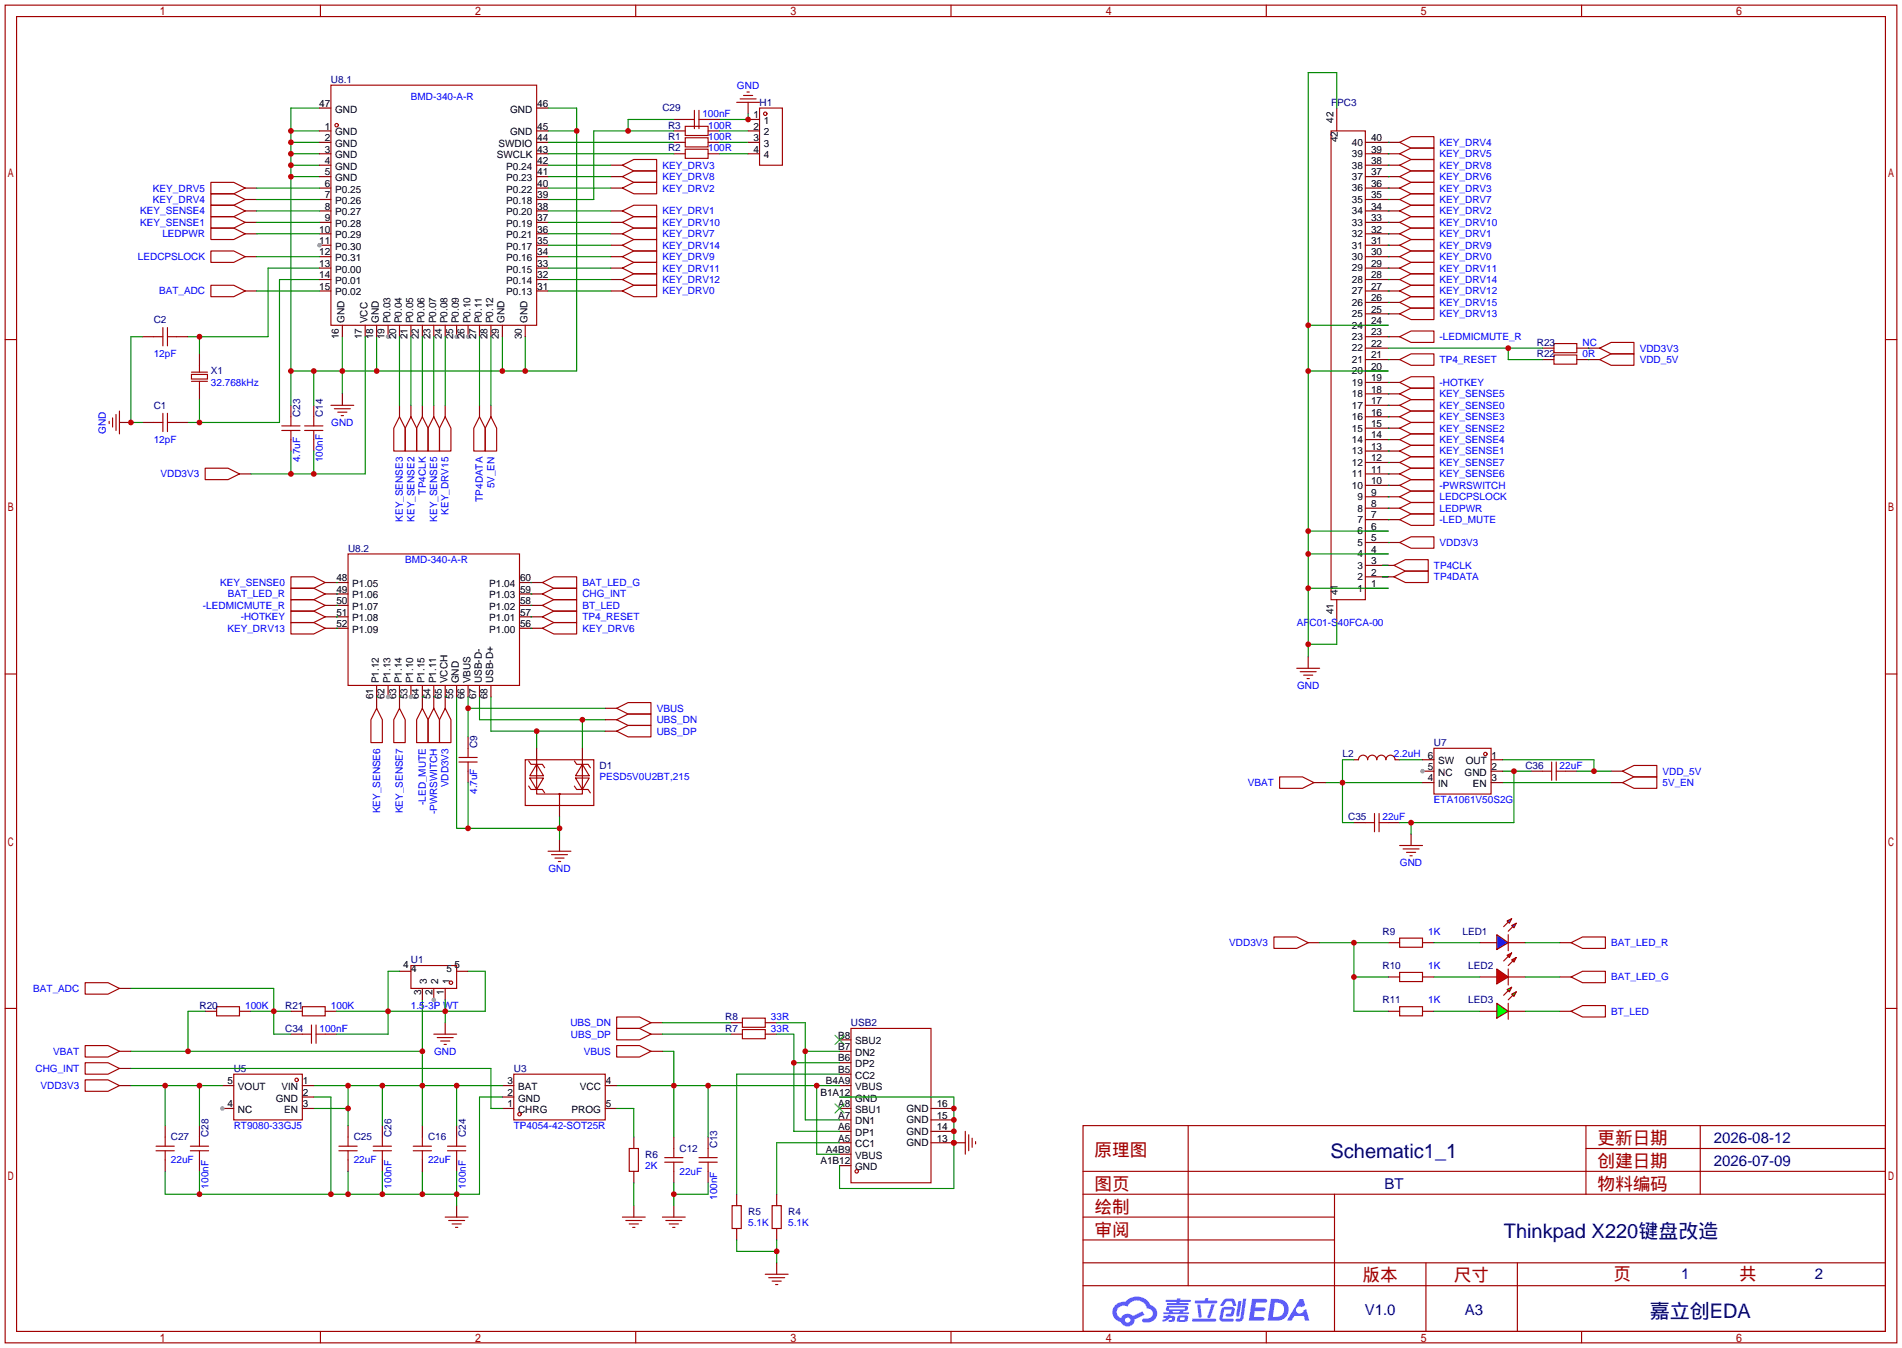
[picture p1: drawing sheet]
<svg xmlns="http://www.w3.org/2000/svg" width="423mm" height="299mm" viewBox="0 0 423 299" stroke-linecap="round" stroke-linejoin="round" font-family="sans-serif">
<defs><g id="words">
<g font-size="4.4" fill="#000080">
<text x="295.7" y="257.2">Schematic1_1</text>
<text x="334.2" y="275">Thinkpad X220键盘改造</text>
<text x="366.6" y="292.7">嘉立创EDA</text>
</g>
<g font-size="3.9" fill="#a00000">
<text x="243.2" y="256.7">原理图</text>
<text x="355" y="254.2">更新日期</text>
<text x="355" y="259.3">创建日期</text>
<text x="243.2" y="269.4">绘制</text>
<text x="243.2" y="264.4">图页</text>
<text x="355" y="264.4">物料编码</text>
<text x="243.2" y="274.5">审阅</text>
<text x="302.8" y="284.7">版本</text>
<text x="323.1" y="284.7">尺寸</text>
<text x="358.5" y="284.4">页</text>
<text x="386.5" y="284.4">共</text>
</g>
<g font-size="3.3" fill="#000080">
<text x="380.9" y="254">2026-08-12</text>
<text x="380.9" y="259.1">2026-07-09</text>
<text x="307.6" y="264.2">BT</text>
<text x="373.6" y="284.2">1</text>
<text x="403.3" y="284.2">2</text>
<text x="303.3" y="292.1">V1.0</text>
<text x="325.5" y="292.1">A3</text>
</g>
<g font-size="2.2">
<text x="70.9" y="23.7">47</text>
<text x="119.4" y="23.7">46</text>
<text x="72.2" y="28.8">1</text>
<text x="74.5" y="25">GND</text>
<text x="113.4" y="25">GND</text>
<text x="119.4" y="28.8">45</text>
<text x="167.4" y="26.3">1</text>
<text x="167.4" y="28.8">2</text>
<text x="169.7" y="27.5">1</text>
<text x="296.3" y="27.3" transform="rotate(-90 296.3 27.3)">42</text>
<text x="72.2" y="31.3">2</text>
<text x="72.2" y="33.9">3</text>
<text x="74.5" y="30.1">GND</text>
<text x="74.5" y="32.6">GND</text>
<text x="74.5" y="35.2">GND</text>
<text x="110.4" y="35.2">SWCLK</text>
<text x="110.8" y="32.6">SWDIO</text>
<text x="113.4" y="30.1">GND</text>
<text x="119.4" y="33.9">43</text>
<text x="119.4" y="31.3">44</text>
<text x="167.4" y="31.3">3</text>
<text x="167.4" y="33.9">4</text>
<text x="169.7" y="30.1">2</text>
<text x="169.7" y="32.6">3</text>
<text x="169.7" y="35.2">4</text>
<text x="297.3" y="31.6" transform="rotate(-90 297.3 31.6)">42</text>
<text x="300.4" y="34.9">39</text>
<text x="300.4" y="32.4">40</text>
<text x="304.7" y="33.9">39</text>
<text x="304.7" y="31.3">40</text>
<text x="72.2" y="36.4">4</text>
<text x="72.2" y="39">5</text>
<text x="72.2" y="41.5">6</text>
<text x="74.5" y="37.7">GND</text>
<text x="74.5" y="40.2">GND</text>
<text x="112.5" y="40.2">P0.23</text>
<text x="112.5" y="37.7">P0.24</text>
<text x="119.4" y="41.5">40</text>
<text x="119.4" y="39">41</text>
<text x="119.4" y="36.4">42</text>
<text x="300.4" y="40">37</text>
<text x="300.4" y="37.4">38</text>
<text x="304.7" y="41.5">36</text>
<text x="304.7" y="39">37</text>
<text x="304.7" y="36.4">38</text>
<text x="72.2" y="44">7</text>
<text x="72.2" y="46.6">8</text>
<text x="74.5" y="42.8">P0.25</text>
<text x="74.5" y="45.3">P0.26</text>
<text x="74.5" y="47.9">P0.27</text>
<text x="112.5" y="47.9">P0.20</text>
<text x="112.5" y="45.3">P0.18</text>
<text x="112.5" y="42.8">P0.22</text>
<text x="119.4" y="46.6">38</text>
<text x="119.4" y="44">39</text>
<text x="300.4" y="47.6">34</text>
<text x="300.4" y="45.1">35</text>
<text x="300.4" y="42.5">36</text>
<text x="304.7" y="46.6">34</text>
<text x="304.7" y="44">35</text>
<text x="70.9" y="51.7">10</text>
<text x="72.2" y="49.1">9</text>
<text x="74.5" y="50.4">P0.28</text>
<text x="74.5" y="52.9">P0.29</text>
<text x="112.5" y="52.9">P0.21</text>
<text x="112.5" y="50.4">P0.19</text>
<text x="119.4" y="51.7">36</text>
<text x="119.4" y="49.1">37</text>
<text x="300.4" y="52.7">32</text>
<text x="300.4" y="50.1">33</text>
<text x="304.7" y="51.7">32</text>
<text x="304.7" y="49.1">33</text>
<text x="70.9" y="54.2">11</text>
<text x="70.9" y="56.7">12</text>
<text x="70.9" y="59.3">13</text>
<text x="74.5" y="55.5">P0.30</text>
<text x="74.5" y="58">P0.31</text>
<text x="112.5" y="55.5">P0.17</text>
<text x="112.5" y="58">P0.16</text>
<text x="119.4" y="54.2">35</text>
<text x="119.4" y="59.3">33</text>
<text x="119.4" y="56.7">34</text>
<text x="300.4" y="57.8">30</text>
<text x="300.4" y="55.2">31</text>
<text x="304.7" y="56.7">30</text>
<text x="304.7" y="59.3">29</text>
<text x="304.7" y="54.2">31</text>
<text x="70.9" y="61.8">14</text>
<text x="70.9" y="64.4">15</text>
<text x="74.5" y="60.6">P0.00</text>
<text x="74.5" y="63.1">P0.01</text>
<text x="74.5" y="65.6">P0.02</text>
<text x="112.5" y="65.6">P0.13</text>
<text x="112.5" y="63.1">P0.14</text>
<text x="112.5" y="60.6">P0.15</text>
<text x="119.4" y="64.4">31</text>
<text x="119.4" y="61.8">32</text>
<text x="300.4" y="65.4">27</text>
<text x="300.4" y="62.8">28</text>
<text x="300.4" y="60.3">29</text>
<text x="304.7" y="64.4">27</text>
<text x="304.7" y="61.8">28</text>
<text x="76.6" y="71.8" transform="rotate(-90 76.6 71.8)">GND</text>
<text x="81.7" y="71.8" transform="rotate(-90 81.7 71.8)">VCC</text>
<text x="84.2" y="71.8" transform="rotate(-90 84.2 71.8)">GND</text>
<text x="86.7" y="71.8" transform="rotate(-90 86.7 71.8)">P0.03</text>
<text x="89.3" y="71.8" transform="rotate(-90 89.3 71.8)">P0.04</text>
<text x="91.8" y="71.8" transform="rotate(-90 91.8 71.8)">P0.05</text>
<text x="94.4" y="71.8" transform="rotate(-90 94.4 71.8)">P0.06</text>
<text x="96.9" y="71.8" transform="rotate(-90 96.9 71.8)">P0.07</text>
<text x="99.4" y="71.8" transform="rotate(-90 99.4 71.8)">P0.08</text>
<text x="102" y="71.8" transform="rotate(-90 102 71.8)">P0.09</text>
<text x="104.5" y="71.8" transform="rotate(-90 104.5 71.8)">P0.10</text>
<text x="107.1" y="71.8" transform="rotate(-90 107.1 71.8)">P0.11</text>
<text x="109.6" y="71.8" transform="rotate(-90 109.6 71.8)">P0.12</text>
<text x="112.1" y="71.8" transform="rotate(-90 112.1 71.8)">GND</text>
<text x="117.2" y="71.8" transform="rotate(-90 117.2 71.8)">GND</text>
<text x="300.4" y="70.5">25</text>
<text x="300.4" y="67.9">26</text>
<text x="304.7" y="72">24</text>
<text x="304.7" y="69.4">25</text>
<text x="304.7" y="66.9">26</text>
<text x="75.3" y="75.3" transform="rotate(-90 75.3 75.3)">16</text>
<text x="80.4" y="75.3" transform="rotate(-90 80.4 75.3)">17</text>
<text x="82.9" y="75.3" transform="rotate(-90 82.9 75.3)">18</text>
<text x="85.5" y="75.3" transform="rotate(-90 85.5 75.3)">19</text>
<text x="88" y="75.3" transform="rotate(-90 88 75.3)">20</text>
<text x="90.6" y="75.3" transform="rotate(-90 90.6 75.3)">21</text>
<text x="93.1" y="75.3" transform="rotate(-90 93.1 75.3)">22</text>
<text x="95.6" y="75.3" transform="rotate(-90 95.6 75.3)">23</text>
<text x="98.2" y="75.3" transform="rotate(-90 98.2 75.3)">24</text>
<text x="100.7" y="75.3" transform="rotate(-90 100.7 75.3)">25</text>
<text x="103.3" y="75.3" transform="rotate(-90 103.3 75.3)">26</text>
<text x="105.8" y="75.3" transform="rotate(-90 105.8 75.3)">27</text>
<text x="108.3" y="75.3" transform="rotate(-90 108.3 75.3)">28</text>
<text x="110.9" y="75.3" transform="rotate(-90 110.9 75.3)">29</text>
<text x="116" y="75.3" transform="rotate(-90 116 75.3)">30</text>
<text x="300.4" y="75.5">23</text>
<text x="300.4" y="73">24</text>
<text x="304.7" y="77.1">22</text>
<text x="304.7" y="74.5">23</text>
<text x="300.4" y="83.2">20</text>
<text x="300.4" y="80.6">21</text>
<text x="300.4" y="78.1">22</text>
<text x="304.7" y="82.1">20</text>
<text x="304.7" y="79.6">21</text>
<text x="300.4" y="88.2">18</text>
<text x="300.4" y="85.7">19</text>
<text x="304.7" y="89.8">17</text>
<text x="304.7" y="87.2">18</text>
<text x="304.7" y="84.7">19</text>
<text x="300.4" y="95.9">15</text>
<text x="300.4" y="93.3">16</text>
<text x="300.4" y="90.8">17</text>
<text x="304.7" y="94.8">15</text>
<text x="304.7" y="92.3">16</text>
<text x="300.4" y="100.9">13</text>
<text x="300.4" y="98.4">14</text>
<text x="304.7" y="99.9">13</text>
<text x="304.7" y="97.4">14</text>
<text x="300.4" y="106">11</text>
<text x="300.4" y="103.5">12</text>
<text x="304.7" y="107.5">10</text>
<text x="304.7" y="105">11</text>
<text x="304.7" y="102.5">12</text>
<text x="300.4" y="108.6">10</text>
<text x="301.7" y="113.6">8</text>
<text x="301.7" y="111.1">9</text>
<text x="304.7" y="112.6">8</text>
<text x="304.7" y="110.1">9</text>
<text x="301.7" y="118.7">6</text>
<text x="301.7" y="116.2">7</text>
<text x="304.7" y="117.7">6</text>
<text x="304.7" y="115.2">7</text>
<text x="301.7" y="123.8">4</text>
<text x="301.7" y="121.3">5</text>
<text x="304.7" y="125.3">3</text>
<text x="304.7" y="122.8">4</text>
<text x="304.7" y="120.2">5</text>
<text x="74.7" y="129.1">48</text>
<text x="74.7" y="131.7">49</text>
<text x="78.3" y="130.4">P1.05</text>
<text x="108.7" y="130.4">P1.04</text>
<text x="115.6" y="129.1">60</text>
<text x="115.6" y="131.7">59</text>
<text x="301.7" y="131.4">1</text>
<text x="301.7" y="128.9">2</text>
<text x="301.7" y="126.3">3</text>
<text x="304.7" y="130.4">1</text>
<text x="304.7" y="127.9">2</text>
<text x="74.7" y="134.2">50</text>
<text x="74.7" y="136.8">51</text>
<text x="78.3" y="132.9">P1.06</text>
<text x="78.3" y="135.5">P1.07</text>
<text x="108.7" y="132.9">P1.03</text>
<text x="108.7" y="135.5">P1.02</text>
<text x="115.6" y="134.2">58</text>
<text x="115.6" y="136.8">57</text>
<text x="296.3" y="136.5" transform="rotate(-90 296.3 136.5)">41</text>
<text x="297.3" y="132.2" transform="rotate(-90 297.3 132.2)">41</text>
<text x="74.7" y="139.3">52</text>
<text x="78.3" y="140.6">P1.09</text>
<text x="78.3" y="138">P1.08</text>
<text x="108.7" y="138">P1.01</text>
<text x="108.7" y="140.6">P1.00</text>
<text x="115.6" y="139.3">56</text>
<text x="82.9" y="155.4" transform="rotate(-90 82.9 155.4)">61</text>
<text x="84.2" y="151.8" transform="rotate(-90 84.2 151.8)">P1.12</text>
<text x="85.5" y="155.4" transform="rotate(-90 85.5 155.4)">62</text>
<text x="86.7" y="151.8" transform="rotate(-90 86.7 151.8)">P1.13</text>
<text x="88" y="155.4" transform="rotate(-90 88 155.4)">63</text>
<text x="89.3" y="151.8" transform="rotate(-90 89.3 151.8)">P1.14</text>
<text x="90.6" y="155.4" transform="rotate(-90 90.6 155.4)">53</text>
<text x="91.8" y="151.8" transform="rotate(-90 91.8 151.8)">P1.10</text>
<text x="93.1" y="155.4" transform="rotate(-90 93.1 155.4)">64</text>
<text x="94.4" y="151.8" transform="rotate(-90 94.4 151.8)">P1.15</text>
<text x="95.6" y="155.4" transform="rotate(-90 95.6 155.4)">54</text>
<text x="96.9" y="151.8" transform="rotate(-90 96.9 151.8)">P1.11</text>
<text x="98.2" y="155.4" transform="rotate(-90 98.2 155.4)">65</text>
<text x="99.4" y="151.8" transform="rotate(-90 99.4 151.8)">VCCH</text>
<text x="100.7" y="155.4" transform="rotate(-90 100.7 155.4)">55</text>
<text x="102" y="151.8" transform="rotate(-90 102 151.8)">GND</text>
<text x="103.3" y="155.4" transform="rotate(-90 103.3 155.4)">66</text>
<text x="104.5" y="151.8" transform="rotate(-90 104.5 151.8)">VBUS</text>
<text x="105.8" y="155.4" transform="rotate(-90 105.8 155.4)">67</text>
<text x="107.1" y="151.8" transform="rotate(-90 107.1 151.8)">USB-D-</text>
<text x="108.3" y="155.4" transform="rotate(-90 108.3 155.4)">68</text>
<text x="109.6" y="151.8" transform="rotate(-90 109.6 151.8)">USB-D+</text>
<text x="317.3" y="173.6">4</text>
<text x="317.3" y="171">5</text>
<text x="317.3" y="168.5">6</text>
<text x="319.6" y="172.3">NC</text>
<text x="319.6" y="169.8">SW</text>
<text x="325.5" y="172.3">GND</text>
<text x="325.7" y="169.8">OUT</text>
<text x="331.5" y="168.5">1</text>
<text x="331.5" y="171">2</text>
<text x="331.5" y="173.6">3</text>
<text x="319.6" y="174.9">IN</text>
<text x="327.3" y="174.9">EN</text>
<text x="89.6" y="215">4</text>
<text x="101" y="215">5</text>
<text x="91.3" y="216">4</text>
<text x="93.6" y="220.9" transform="rotate(-90 93.6 220.9)">3</text>
<text x="94.8" y="218.6" transform="rotate(-90 94.8 218.6)">3</text>
<text x="96.1" y="220.9" transform="rotate(-90 96.1 220.9)">2</text>
<text x="97.4" y="218.6" transform="rotate(-90 97.4 218.6)">2</text>
<text x="98.7" y="220.9" transform="rotate(-90 98.7 220.9)">1</text>
<text x="99.2" y="216">5</text>
<text x="99.9" y="218.6" transform="rotate(-90 99.9 218.6)">1</text>
<text x="186.3" y="230.7">B8</text>
<text x="186.3" y="233.3">B7</text>
<text x="190" y="232">SBU2</text>
<text x="186.3" y="235.8">B6</text>
<text x="186.3" y="238.4">B5</text>
<text x="190" y="234.5">DN2</text>
<text x="190" y="237.1">DP2</text>
<text x="190" y="239.6">CC2</text>
<text x="50.6" y="246">4</text>
<text x="50.6" y="240.9">5</text>
<text x="52.9" y="242.2">VOUT</text>
<text x="61.3" y="244.7">GND</text>
<text x="62.5" y="242.2">VIN</text>
<text x="67.3" y="240.9">1</text>
<text x="67.3" y="243.4">2</text>
<text x="67.3" y="246">3</text>
<text x="112.8" y="240.9">3</text>
<text x="112.8" y="243.4">2</text>
<text x="112.8" y="246">1</text>
<text x="115.1" y="242.2">BAT</text>
<text x="115.1" y="244.7">GND</text>
<text x="128.9" y="242.2">VCC</text>
<text x="134.6" y="246">5</text>
<text x="134.6" y="240.9">4</text>
<text x="182.3" y="243.4">B1A12</text>
<text x="183.5" y="240.9">B4A9</text>
<text x="186.3" y="246">A8</text>
<text x="190" y="242.2">VBUS</text>
<text x="190" y="244.7">GND</text>
<text x="208.2" y="246">16</text>
<text x="52.9" y="247.2">NC</text>
<text x="63.2" y="247.2">EN</text>
<text x="115.1" y="247.2">CHRG</text>
<text x="127" y="247.2">PROG</text>
<text x="186.3" y="248.5">A7</text>
<text x="186.3" y="251.1">A6</text>
<text x="190" y="247.2">SBU1</text>
<text x="190" y="249.8">DN1</text>
<text x="201.4" y="247">GND</text>
<text x="201.4" y="249.5">GND</text>
<text x="208.2" y="248.5">15</text>
<text x="208.2" y="251.1">14</text>
<text x="183.5" y="256.1">A4B9</text>
<text x="186.3" y="253.6">A5</text>
<text x="190" y="252.3">DP1</text>
<text x="190" y="254.9">CC1</text>
<text x="190" y="257.4">VBUS</text>
<text x="201.4" y="252.1">GND</text>
<text x="201.4" y="254.6">GND</text>
<text x="208.2" y="253.6">13</text>
<text x="182.3" y="258.7">A1B12</text>
<text x="190" y="259.9">GND</text>
</g>
<g font-size="2.2" fill="#000080">
<text x="73.5" y="18.4">U8.1</text>
<text x="168.8" y="23.5">H1</text>
<text x="295.8" y="23.5">FPC3</text>
<text x="147.2" y="24.8">C29</text>
<text x="148.5" y="28.6">R3</text>
<text x="148.5" y="31.1">R1</text>
<text x="148.5" y="33.7">R2</text>
<text x="34.2" y="71.8">C2</text>
<text x="341.5" y="76.8">R23</text>
<text x="46.9" y="83.2">X1</text>
<text x="341.5" y="79.4">R22</text>
<text x="34.2" y="90.8">C1</text>
<text x="66.7" y="92.6" transform="rotate(-90 66.7 92.6)">C23</text>
<text x="71.8" y="92.6" transform="rotate(-90 71.8 92.6)">C14</text>
<text x="77.3" y="122.6">U8.2</text>
<text x="106" y="166.2" transform="rotate(-90 106 166.2)">C9</text>
<text x="318.6" y="165.7">U7</text>
<text x="133.2" y="170.8">D1</text>
<text x="298.3" y="168.3">L2</text>
<text x="339" y="170.8">C36</text>
<text x="299.6" y="182.2">C35</text>
<text x="307.2" y="207.6">R9</text>
<text x="325" y="207.6">LED1</text>
<text x="91.3" y="214">U1</text>
<text x="307.2" y="215.3">R10</text>
<text x="326.3" y="215.3">LED2</text>
<text x="44.3" y="224.2">R20</text>
<text x="63.4" y="224.2">R21</text>
<text x="161.2" y="226.7">R8</text>
<text x="189.1" y="228">USB2</text>
<text x="307.2" y="222.9">R11</text>
<text x="326.3" y="222.9">LED3</text>
<text x="63.4" y="229.2">C34</text>
<text x="161.2" y="229.2">R7</text>
<text x="51.9" y="238.1">U5</text>
<text x="114.2" y="238.1">U3</text>
<text x="38" y="253.4">C27</text>
<text x="46.4" y="252.6" transform="rotate(-90 46.4 252.6)">C28</text>
<text x="78.6" y="253.4">C25</text>
<text x="87" y="252.6" transform="rotate(-90 87 252.6)">C26</text>
<text x="95.1" y="253.4">C16</text>
<text x="103.5" y="252.6" transform="rotate(-90 103.5 252.6)">C24</text>
<text x="143.4" y="257.2">R6</text>
<text x="151" y="255.9">C12</text>
<text x="159.4" y="255.1" transform="rotate(-90 159.4 255.1)">C13</text>
<text x="166.2" y="269.9">R5</text>
<text x="175.1" y="269.9">R4</text>
</g>
<g font-size="2.2" fill="#00f">
<text x="91.3" y="22.2">BMD-340-A-R</text>
<text x="163.8" y="19.7">GND</text>
<text x="156.1" y="26">100nF</text>
<text x="157.4" y="28.6">100R</text>
<text x="157.4" y="31.1">100R</text>
<text x="157.4" y="33.7">100R</text>
<text x="319.9" y="34.9">KEY_DRV5</text>
<text x="319.9" y="32.4">KEY_DRV4</text>
<text x="147.2" y="37.5">KEY_DRV3</text>
<text x="147.2" y="40">KEY_DRV8</text>
<text x="319.9" y="40">KEY_DRV6</text>
<text x="319.9" y="37.5">KEY_DRV8</text>
<text x="31.1" y="47.6">KEY_SENSE4</text>
<text x="34" y="42.5">KEY_DRV5</text>
<text x="34" y="45.1">KEY_DRV4</text>
<text x="147.2" y="42.5">KEY_DRV2</text>
<text x="147.2" y="47.6">KEY_DRV1</text>
<text x="319.9" y="42.5">KEY_DRV3</text>
<text x="319.9" y="45.1">KEY_DRV7</text>
<text x="319.9" y="47.6">KEY_DRV2</text>
<text x="31.1" y="50.2">KEY_SENSE1</text>
<text x="36.1" y="52.7">LEDPWR</text>
<text x="147.2" y="50.2">KEY_DRV10</text>
<text x="147.2" y="52.7">KEY_DRV7</text>
<text x="319.9" y="50.2">KEY_DRV10</text>
<text x="319.9" y="52.7">KEY_DRV1</text>
<text x="30.6" y="57.8">LEDCPSLOCK</text>
<text x="147.2" y="55.2">KEY_DRV14</text>
<text x="147.2" y="57.8">KEY_DRV9</text>
<text x="319.9" y="55.2">KEY_DRV9</text>
<text x="319.9" y="57.8">KEY_DRV0</text>
<text x="35.3" y="65.4">BAT_ADC</text>
<text x="147.2" y="62.9">KEY_DRV12</text>
<text x="147.2" y="60.3">KEY_DRV11</text>
<text x="147.2" y="65.4">KEY_DRV0</text>
<text x="319.9" y="65.4">KEY_DRV12</text>
<text x="319.9" y="62.9">KEY_DRV14</text>
<text x="319.9" y="60.3">KEY_DRV11</text>
<text x="319.9" y="67.9">KEY_DRV15</text>
<text x="319.9" y="70.5">KEY_DRV13</text>
<text x="319.9" y="75.6">-LEDMICMUTE_R</text>
<text x="351.7" y="76.8">NC</text>
<text x="34.2" y="79.4">12pF</text>
<text x="319.9" y="80.6">TP4_RESET</text>
<text x="351.7" y="79.4">0R</text>
<text x="364.4" y="80.6">VDD_5V</text>
<text x="364.4" y="78.1">VDD3V3</text>
<text x="46.9" y="85.7">32.768kHz</text>
<text x="319.9" y="88.3">KEY_SENSE5</text>
<text x="319.9" y="85.7">-HOTKEY</text>
<text x="73.6" y="94.6">GND</text>
<text x="319.9" y="90.8">KEY_SENSE0</text>
<text x="319.9" y="95.9">KEY_SENSE2</text>
<text x="319.9" y="93.3">KEY_SENSE3</text>
<text x="23.5" y="96.3" transform="rotate(-90 23.5 96.3)">GND</text>
<text x="34.2" y="98.4">12pF</text>
<text x="319.9" y="98.4">KEY_SENSE4</text>
<text x="319.9" y="101">KEY_SENSE1</text>
<text x="35.7" y="106">VDD3V3</text>
<text x="66.7" y="102.7" transform="rotate(-90 66.7 102.7)">4.7uF</text>
<text x="71.8" y="102.7" transform="rotate(-90 71.8 102.7)">100nF</text>
<text x="319.9" y="106">KEY_SENSE6</text>
<text x="319.9" y="103.5">KEY_SENSE7</text>
<text x="94.6" y="109.9" transform="rotate(-90 94.6 109.9)">TP4CLK</text>
<text x="107.3" y="111.5" transform="rotate(-90 107.3 111.5)">TP4DATA</text>
<text x="109.9" y="108.5" transform="rotate(-90 109.9 108.5)">5V_EN</text>
<text x="319.9" y="108.6">-PWRSWITCH</text>
<text x="319.9" y="111.1">LEDCPSLOCK</text>
<text x="319.9" y="113.7">LEDPWR</text>
<text x="89.5" y="115.9" transform="rotate(-90 89.5 115.9)">KEY_SENSE3</text>
<text x="92.1" y="115.9" transform="rotate(-90 92.1 115.9)">KEY_SENSE2</text>
<text x="97.2" y="115.9" transform="rotate(-90 97.2 115.9)">KEY_SENSE5</text>
<text x="99.7" y="114.3" transform="rotate(-90 99.7 114.3)">KEY_DRV15</text>
<text x="319.9" y="116.2">-LED_MUTE</text>
<text x="90" y="125.1">BMD-340-A-R</text>
<text x="319.9" y="121.3">VDD3V3</text>
<text x="48.9" y="130.2">KEY_SENSE0</text>
<text x="129.4" y="130.2">BAT_LED_G</text>
<text x="318.6" y="128.9">TP4DATA</text>
<text x="318.6" y="126.4">TP4CLK</text>
<text x="45.1" y="135.3">-LEDMICMUTE_R</text>
<text x="50.7" y="132.7">BAT_LED_R</text>
<text x="53.5" y="137.8">-HOTKEY</text>
<text x="129.4" y="135.3">BT_LED</text>
<text x="129.4" y="137.8">TP4_RESET</text>
<text x="129.4" y="132.7">CHG_INT</text>
<text x="50.5" y="140.3">KEY_DRV13</text>
<text x="129.4" y="140.3">KEY_DRV6</text>
<text x="288.2" y="139.1">AFC01-S40FCA-00</text>
<text x="288.2" y="153">GND</text>
<text x="145.9" y="158.1">VBUS</text>
<text x="145.9" y="160.7">UBS_DN</text>
<text x="145.9" y="163.2">UBS_DP</text>
<text x="133.2" y="173.4">PESD5V0U2BT,215</text>
<text x="309.8" y="168.3">2.2uH</text>
<text x="346.6" y="170.8">22uF</text>
<text x="369.4" y="172.1">VDD_5V</text>
<text x="94.6" y="178.8" transform="rotate(-90 94.6 178.8)">-LED_MUTE</text>
<text x="99.7" y="174.9" transform="rotate(-90 99.7 174.9)">VDD3V3</text>
<text x="106" y="176.4" transform="rotate(-90 106 176.4)">4.7uF</text>
<text x="277.3" y="174.6">VBAT</text>
<text x="318.6" y="178.4">ETA1061V50S2G</text>
<text x="369.4" y="174.6">5V_EN</text>
<text x="84.5" y="180.7" transform="rotate(-90 84.5 180.7)">KEY_SENSE6</text>
<text x="89.5" y="180.7" transform="rotate(-90 89.5 180.7)">KEY_SENSE7</text>
<text x="97.2" y="180.9" transform="rotate(-90 97.2 180.9)">-PWRSWITCH</text>
<text x="307.2" y="182.2">22uF</text>
<text x="121.9" y="193.7">GND</text>
<text x="311.1" y="192.4">GND</text>
<text x="317.4" y="207.6">1K</text>
<text x="273.2" y="210.2">VDD3V3</text>
<text x="317.4" y="215.3">1K</text>
<text x="358" y="210.2">BAT_LED_R</text>
<text x="7.4" y="220.3">BAT_ADC</text>
<text x="358" y="217.8">BAT_LED_G</text>
<text x="54.5" y="224.2">100K</text>
<text x="73.5" y="224.2">100K</text>
<text x="91.3" y="224.2">1.5-3P WT</text>
<text x="126.7" y="228">UBS_DN</text>
<text x="171.3" y="226.7">33R</text>
<text x="317.4" y="222.9">1K</text>
<text x="358" y="225.4">BT_LED</text>
<text x="71" y="229.2">100nF</text>
<text x="126.9" y="230.5">UBS_DP</text>
<text x="171.3" y="229.2">33R</text>
<text x="7.9" y="238.1">CHG_INT</text>
<text x="11.8" y="234.3">VBAT</text>
<text x="96.5" y="234.3">GND</text>
<text x="129.7" y="234.3">VBUS</text>
<text x="9" y="241.9">VDD3V3</text>
<text x="51.9" y="250.8">RT9080-33GJ5</text>
<text x="114.2" y="250.8">TP4054-42-SOT25R</text>
<text x="38" y="258.4">22uF</text>
<text x="78.6" y="258.4">22uF</text>
<text x="95.1" y="258.4">22uF</text>
<text x="143.4" y="259.7">2K</text>
<text x="151" y="261">22uF</text>
<text x="46.4" y="264" transform="rotate(-90 46.4 264)">100nF</text>
<text x="87" y="264" transform="rotate(-90 87 264)">100nF</text>
<text x="103.5" y="264" transform="rotate(-90 103.5 264)">100nF</text>
<text x="159.4" y="266.6" transform="rotate(-90 159.4 266.6)">100nF</text>
<text x="166.2" y="272.4">5.1K</text>
<text x="175.1" y="272.4">5.1K</text>
</g>
</g></defs>
<g fill="none" stroke="#a10000" stroke-width=".25">
<path d="M1.1 1.1h420.4v297.2h-420.4zM3.7 3.7h415.3v292.1h-415.3zM71.2 1.1v2.6M141.3 1.1v2.6M211.3 1.1v2.6M281.4 1.1v2.6M351.5 1.1v2.6M1.1 75.4h2.6M419 75.4h2.5M1.1 149.7h2.6M419 149.7h2.5M1.1 224h2.6"/>
<path d="M419 224h2.5M240.7 250.1h178.3v45.7h-178.3zM264 250.1v35.5M352.4 250.1v15.2M352.4 255.1h66.6M377.8 250.1v15.2M240.7 270.4h55.8M240.7 265.3h178.3M240.7 275.5h55.8M240.7 260.2h178.3M296.5 265.3v30.5M71.2 295.8v2.5"/>
<path d="M141.3 295.8v2.5M211.3 295.8v2.5M240.7 285.6h178.3M240.7 280.5h178.3M281.4 295.8v2.5M316.9 280.5v15.3M337.2 280.5v15.3M351.5 295.8v2.5"/>
</g>
<g fill="#5487ff">
<path d="M278.2 288.5h2.7a.48 .48 0 0 1 .7 .5 .48 .48 0 0 1-.7 .4h-1.8l-.1 1h1.8a.43 .43 0 0 1 .4 .5 .43 .43 0 0 1-.4 .4h-2l-.2 1.3h1.7a.45 .45 0 0 1 .6 .2 .45 .45 0 0 1-.1 .6h-3.3z"/>
<path d="M288.8 288.6h.8l.4 1.4-.7 .4a.84 .84 0 0 0-1.2 .2 .84 .84 0 0 0 .3 1.2 .84 .84 0 0 0 1.2-.4l.1-.3 .6-.3 .7 2.6h-1l-.3-1h-2.1l-.6 1h-1z"/>
<path d="M275.2 289h.7l-.5 3.2a.36 .36 0 0 1-.4 .3 .36 .36 0 0 1-.3-.3z"/>
<path d="M276.2 288.5h.7l-.6 4.3a1.13 1.13 0 0 1-1.7 .6l.1-.4 .8-.1 .1-.1z"/>
<path d="M271.9 288.8l.6-.3h1.1a.77 .77 0 0 1 .8 .5l.3 1-.1 .1h-.6l-.3-.9-.2-.1h-1l-.7 1h-.6z"/>
<path d="M271.5 290.7l.5-.4h1.7a.81 .81 0 0 1 .7 .5 .81 .81 0 0 1-.2 .9 .81 .81 0 0 1-.9 .8h-.6a.32 .32 0 0 1-.3-.4 .32 .32 0 0 1 .3-.2l.8-.1 .2-.8h-1.7l-.3 1.9 2.2 .1a.32 .32 0 0 1 .3 .3 .32 .32 0 0 1-.4 .3h-2.2l-.5-.3-.1-.5z"/>
<path d="M264.9 293h5.1a.33 .33 0 0 1 .3 .3 .33 .33 0 0 1-.4 .3h-4.9l-.1-.1z"/>
<path d="M269.2 289.8h.7l-.6 2a.98 .98 0 0 1-.7 1l-.3-.3z"/>
<path d="M266 289.8h.7l.3 2.6a.34 .34 0 0 1-.3 .4 .34 .34 0 0 1-.3-.3z"/>
<path d="M265.5 288.9h2.2l.2-.5h.6l-.1 .5h1.8a.32 .32 0 0 1 .3 .4 .32 .32 0 0 1-.3 .3h-4.5l-.2-.2z"/>
<path d="M258.5 292.3h1l.1-.2h.6l-.1 .2 .9 .1 .1 .1-.1 1-1.3 .2v-.5h.7v-.4a.68 .68 0 0 0-.9 .4l-1.1 .5-.2-.4 1-.5h-.7z"/>
<path d="M259.1 288.8h2.4l.1-.4h.7l-.1 .4h2.2l.3 .2-.3 .2h-2.2l-.1 .3h1.8l.3 .2-.3 .2h-4.5l-.1-.4h2.1v-.3h-2.2l-.2-.1z"/>
<path d="M282.4 288.5l-.7 4.9h1.7a2.5 2.5 0 0 0 3-2.5 2.5 2.5 0 0 0-3.1-2.4zM283.3 289.4a1.61 1.61 0 0 1 2.1 1.4 1.61 1.61 0 0 1-1.9 1.8h-.7z"/>
<path d="M259.2 290.3l-.1 .8 .7 .1 .1 .3h-1.4l.1 .4h5.4l.2-.1-.2-.3h-1.1l.1-.3a.7 .7 0 0 0 .9-.2 .7 .7 0 0 0-.1-.9h-4.1zM259.8 290.5l3.5 .1-.2 .3h-3.2zM260.6 291.2h1.6l-.1 .3h-1.5z"/>
<path d="M261.7 292.4a1.05 1.05 0 0 0 0 1.2 2.91 2.91 0 0 0 2.1-.1 .98 .98 0 0 0 .1-1.2l-1.7-.1zM262.3 292.7h.8l.1 .4-.2 .2-.8-.1z"/>
<path d="M247.9 289.9a2.23 2.23 0 0 0-.6 2.3 2.23 2.23 0 0 0 1.8 1.5 1.58 1.58 0 0 0 1.7 1 1.58 1.58 0 0 0 1.3-1.6l2.2-1-.5-.8-2.1 1a1.65 1.65 0 0 0-2.6 .5 1.47 1.47 0 0 1-.7-2.1 1.47 1.47 0 0 1 2.2-.4 2.3 2.3 0 0 1 2.3-1.4 2.3 2.3 0 0 1 2 1.8 1.12 1.12 0 0 1 1.3 1 1.12 1.12 0 0 1-1.1 1.2h-.7a.45 .45 0 0 0-.6 .4 .45 .45 0 0 0 .4 .5 2.21 2.21 0 0 0 2.3-.6 2.21 2.21 0 0 0 .5-2.2 2.13 2.13 0 0 0-1.4-1.1 3.3 3.3 0 0 0-5.5-.7l-1.2 .1zM250 293.3a.6 .6 0 0 1 1.2 0 .6 .6 0 0 1-1.2 0z"/>
</g>
<path d="M106.6 154.8v5.1h27.9M129.4 159.9v6.3" fill="none" stroke="#008700" stroke-width=".25"/>
<circle cx="129.4" cy="159.9" r=".63" fill="#c00"/>
<path d="M109.1 154.8v7.6h25.4M119.3 162.4v3.8" fill="none" stroke="#008700" stroke-width=".25"/>
<circle cx="119.3" cy="162.4" r=".63" fill="#c00"/>
<g fill="none" stroke="#870000" stroke-width=".25">
<path d="M149.7 31.6h2.6M149.7 34.2h2.6M149.7 29.1h2.6M157.4 31.6h2.5M157.4 34.2h2.5M157.4 29.1h2.5M166.2 22.7v2.6M31.6 74.8h2.6M39.2 74.8h2.6M44.3 78.6v2.6M342.8 79.9h2.5M342.8 77.3h2.5"/>
<path d="M350.4 79.9h2.5M350.4 77.3h2.5M26.5 93.9h2.6M31.6 93.9h2.6M39.2 93.9h2.6M44.3 86.2v2.6M300.9 168.8h1M310 168.8h1M124.3 186.6v2.5M308.5 209.4h2.5M308.5 217h2.5M316.1 209.4h2.5"/>
<path d="M316.1 217h2.5M45.6 224.7h2.5M53.2 224.7h2.6M64.6 224.7h2.6M72.3 224.7h2.5M98.9 227.2v2.5M162.4 229.7h2.6M162.4 227.2h2.6M170.1 229.7h2.5M170.1 227.2h2.5M308.5 224.7h2.5M316.1 224.7h2.5"/>
<path d="M140.8 252.6v2.5M140.8 260.2v2.6M163.7 265.3v2.5M163.7 272.9v2.6M172.6 265.3v2.5M172.6 272.9v2.6"/>
</g>
<g fill="none" stroke="#a10000" stroke-width=".25">
<path d="M152.3 30.6h5.1v2h-5.1zM152.3 33.1h5.1v2.1h-5.1zM152.3 28.1h5.1v2h-5.1zM163.7 22.7h5.1M164.5 22h3.5M165.2 21.2h2.1M166 20.4h.5M34.2 74.8h2M36.2 72.8v4M37.2 72.8v4M37.2 74.8h2M345.3 78.9h5.1v2h-5.1z"/>
<path d="M345.3 76.3h5.1v2.1h-5.1zM24.3 93.6v.5M25 92.8v2.1M25.8 92.1v3.5M26.5 91.3v5.1M34.2 93.9h2M36.2 91.8v4.1M37.2 91.8v4.1M37.2 93.9h2M42.5 83.2h3.6v1h-3.6zM42.5 84.7h3.6M42.5 82.7h3.6"/>
<path d="M44.3 81.2v1.5M44.3 84.7v1.5M310 168.8a1.02 1.02 0 0 0-1-1 1.02 1.02 0 0 0-1 1 1.02 1.02 0 0 0-1-1 1.02 1.02 0 0 0-1.1 1 1.02 1.02 0 0 0-1-1 1.02 1.02 0 0 0-1 1 1.02 1.02 0 0 0-1-1 1.02 1.02 0 0 0-1 1M121.8 189.1h5.1M122.6 189.9h3.5M123.3 190.6h2M124.1 191.4h.5M311 208.4h5.1v2h-5.1zM311 216h5.1v2.1h-5.1zM48.1 223.6h5.1v2.1h-5.1zM67.2 223.6h5.1v2.1h-5.1zM96.4 229.7h5.1"/>
<path d="M97.2 230.5h3.5M97.9 231.3h2M98.7 232h.5M165 228.7h5.1v2.1h-5.1zM165 226.2h5.1v2h-5.1zM311 223.6h5.1v2.1h-5.1zM139.8 255.1h2.1v5.1h-2.1zM162.7 267.8h2v5.1h-2zM171.6 267.8h2v5.1h-2z"/>
</g>
<path d="M31.6 74.8h-2.5v19.1h2.5" fill="none" stroke="#008700" stroke-width=".25"/>
<circle cx="29.1" cy="93.9" r=".63" fill="#c00"/>
<path d="M71 62.1h-8.9v31.8h-20.3M44.3 88.8v5.1" fill="none" stroke="#008700" stroke-width=".25"/>
<circle cx="44.3" cy="93.9" r=".63" fill="#c00"/>
<path d="M71 59.6h-11.4v15.2h-17.8M44.3 74.8v3.8" fill="none" stroke="#008700" stroke-width=".25"/>
<circle cx="44.3" cy="74.8" r=".63" fill="#c00"/>
<path d="M159.9 34.2h6.3M159.9 31.6h6.3M159.9 29.1h6.3M166.2 25.3v1.2h-6.3" fill="none" stroke="#008700" stroke-width=".25"/>
<g fill="none" stroke="#a10000" stroke-width=".25">
<path d="M168.8 24h5.1v12.7h-5.1z"/>
<circle cx="170.1" cy="25.3" r=".38"/>
</g>
<path d="M166.2 26.5h2.6M166.2 29.1h2.6M166.2 31.6h2.6M166.2 34.2h2.6" fill="none" stroke="#870000" stroke-width=".25"/>
<circle cx="166.2" cy="26.5" r=".63" fill="#c00"/>
<g fill="none" stroke="#870000" stroke-width=".25">
<path d="M149.7 26.5h2.6M157.4 26.5h2.5M64.6 90v2.6M64.6 97.7v2.5M69.7 90v2.6M69.7 97.7v2.5M104 163.7v2.5M104 171.3v2.6M64.6 229.7h2.6M72.3 229.7h2.5M186.6 231h2.5M186.6 233.6h2.5"/>
<path d="M186.6 236.1h2.5M186.6 238.6h2.5M44.3 250.1v2.5M44.3 257.7v2.5M85 250.1v2.5M85 257.7v2.5M101.5 250.1v2.5M101.5 257.7v2.5M157.4 252.6v2.5M186.6 246.3h2.5M186.6 248.8h2.5M186.6 251.3h2.5"/>
<path d="M186.6 253.9h2.5M186.6 241.2h2.5M186.6 243.7h2.5M186.6 256.4h2.5M186.6 259h2.5M206.9 246.3h5.1M206.9 248.8h5.1M206.9 251.3h5.1M206.9 253.9h5.1M157.4 260.2v2.6"/>
</g>
<g fill="none" stroke="#a10000" stroke-width=".25">
<path d="M152.3 26.5h2M154.3 24.5v4.1M155.3 26.5h2.1M155.3 24.5v4.1M62.6 95.6h4.1M62.6 94.6h4.1M64.6 92.6v2M64.6 95.6v2.1M67.7 95.6h4.1M67.7 94.6h4.1M69.7 92.6v2M69.7 95.6v2.1"/>
<path d="M102 169.3h4M102 168.3h4M104 166.2v2.1M104 169.3v2M67.2 229.7h2M69.2 227.7v4.1M70.2 227.7v4.1M70.2 229.7h2.1M189.1 228.5h17.8v34.3h-17.8zM42.3 255.7h4.1M42.3 254.6h4.1M44.3 252.6v2"/>
<path d="M44.3 255.7v2M82.9 255.7h4.1M82.9 254.6h4.1M85 252.6v2M85 255.7v2M99.4 255.7h4.1M99.4 254.6h4.1M101.5 252.6v2M101.5 255.7v2M155.3 258.2h4.1M155.3 257.2h4.1M157.4 255.1v2.1"/>
<path d="M157.4 258.2v2"/>
<circle cx="190.4" cy="260.2" r=".38"/>
</g>
<path d="M185.5 230l2.1 2M187.6 230l-2.1 2M185.5 245.2l2.1 2.1M187.6 245.2l-2.1 2.1" fill="none" stroke="#3c3" stroke-width=".25"/>
<path d="M186.6 243.7h25.4v20.3h-25.4v-5" fill="none" stroke="#008700" stroke-width=".25"/>
<g fill="#c00">
<circle cx="212" cy="246.3" r=".63"/>
<circle cx="212" cy="248.8" r=".63"/>
<circle cx="212" cy="251.3" r=".63"/>
<circle cx="212" cy="253.9" r=".63"/>
</g>
<path d="M212 253.9h2.5" fill="none" stroke="#870000" stroke-width=".25"/>
<circle cx="212" cy="253.9" r=".63" fill="#c00"/>
<g fill="none" stroke="#a10000" stroke-width=".25">
<path d="M214.5 251.3v5.1M215.3 252.1v3.6M216 252.9v2M216.8 253.6v.5M98.9 270.4h5.1M99.7 271.1h3.6M100.5 271.9h2M101.2 272.7h.5M138.3 270.4h5.1M139.1 271.1h3.5M139.8 271.9h2.1M140.6 272.7h.5"/>
<path d="M147.2 270.4h5.1M148 271.1h3.5M148.7 271.9h2M149.5 272.7h.5M170.1 283.1h5M170.8 283.8h3.6M171.6 284.6h2M172.3 285.4h.5"/>
</g>
<path d="M101.5 267.8v2.6M140.8 267.8v2.6M149.7 267.8v2.6M172.6 280.5v2.6" fill="none" stroke="#870000" stroke-width=".25"/>
<path d="M172.6 227.2h6.3v21.6h7.7M178.9 233.6h7.7" fill="none" stroke="#008700" stroke-width=".25"/>
<circle cx="178.9" cy="233.6" r=".63" fill="#c00"/>
<path d="M172.6 229.7h3.8v21.6h10.2M176.4 236.1h10.2" fill="none" stroke="#008700" stroke-width=".25"/>
<circle cx="176.4" cy="236.1" r=".63" fill="#c00"/>
<path d="M147.2 233.6h2.5v19M137 241.2h49.6M157.4 241.2v11.4M181.5 241.2v15.2h5.1" fill="none" stroke="#008700" stroke-width=".25"/>
<g fill="#c00">
<circle cx="181.5" cy="241.2" r=".63"/>
<circle cx="157.4" cy="241.2" r=".63"/>
<circle cx="149.7" cy="241.2" r=".63"/>
</g>
<path d="M186.6 238.6h-22.9v26.7M186.6 253.9h-14v11.4M163.7 275.5v2.5h8.9M172.6 275.5v5" fill="none" stroke="#008700" stroke-width=".25"/>
<circle cx="172.6" cy="278" r=".63" fill="#c00"/>
<path d="M111.6 246.3h2.6M111.6 241.2h2.6M111.6 243.7h2.6M134.5 246.3h2.5M134.5 241.2h2.5" fill="none" stroke="#870000" stroke-width=".25"/>
<g fill="none" stroke="#a10000" stroke-width=".25">
<path d="M114.2 238.6h20.3v10.2h-20.3z"/>
<circle cx="115.4" cy="247.5" r=".38"/>
</g>
<path d="M69.7 243.7h3.8v21.6M111.6 243.7h-5v21.6h-69.9v-5.1M137 246.3h3.8v6.3M44.3 260.2v5.1M77.3 260.2v5.1M85 260.2v5.1M93.9 260.2v5.1M101.5 260.2v7.6M140.8 262.8v5" fill="none" stroke="#008700" stroke-width=".25"/>
<g fill="#c00">
<circle cx="101.5" cy="265.3" r=".63"/>
<circle cx="93.9" cy="265.3" r=".63"/>
<circle cx="85" cy="265.3" r=".63"/>
<circle cx="77.3" cy="265.3" r=".63"/>
<circle cx="73.5" cy="265.3" r=".63"/>
<circle cx="44.3" cy="265.3" r=".63"/>
</g>
<path d="M340.2 171.3h2.6M347.9 171.3h2.5M300.9 182.8h2.5M308.5 182.8h2.5M36.7 250.1v2.5M36.7 257.7v2.5M77.3 250.1v2.5M77.3 257.7v2.5M93.9 250.1v2.5M93.9 257.7v2.5M149.7 252.6v2.5M149.7 260.2v2.6" fill="none" stroke="#870000" stroke-width=".25"/>
<g fill="none" stroke="#a10000" stroke-width=".25">
<path d="M342.8 171.3h2M344.8 169.3v4.1M345.8 169.3v4.1M345.8 171.3h2.1M303.4 182.8h2M305.4 180.7v4.1M306.5 180.7v4.1M306.5 182.8h2M34.7 255.7h4M34.7 254.6h4M36.7 252.6v2M36.7 255.7v2"/>
<path d="M75.3 255.7h4.1M75.3 254.6h4.1M77.3 252.6v2M77.3 255.7v2M91.8 255.7h4.1M91.8 254.6h4.1M93.9 252.6v2M93.9 255.7v2M147.7 258.2h4.1M147.7 257.2h4.1M149.7 255.1v2.1M149.7 258.2v2"/>
</g>
<path d="M149.7 262.8v5M157.4 262.8v2.5h-7.7" fill="none" stroke="#008700" stroke-width=".25"/>
<circle cx="149.7" cy="265.3" r=".63" fill="#c00"/>
<path d="M29.1 233.6h64.8M45.6 224.7h-3.8v8.9M93.9 222.1v28M69.7 241.2h41.9M69.7 246.3h7.6M77.3 241.2v8.9M85 241.2v8.9M101.5 241.2v8.9" fill="none" stroke="#008700" stroke-width=".25"/>
<g fill="#c00">
<circle cx="101.5" cy="241.2" r=".63"/>
<circle cx="93.9" cy="241.2" r=".63"/>
<circle cx="93.9" cy="233.6" r=".63"/>
<circle cx="41.8" cy="233.6" r=".63"/>
<circle cx="85" cy="241.2" r=".63"/>
<circle cx="77.3" cy="241.2" r=".63"/>
<circle cx="77.3" cy="246.3" r=".63"/>
</g>
<g fill="none" stroke="#870000" stroke-width=".25">
<path d="M352.9 79.9h2.6M352.9 77.3h2.6M53.2 105.3h2.6M308.5 120.5h2.5M98.9 154.8v2.6M134.5 157.4h2.5M134.5 159.9h2.5M134.5 162.4h2.5M290.7 209.4h2.5M26.5 233.6h2.6M144.7 233.6h2.5M144.7 229.7h2.5"/>
<path d="M144.7 227.2h2.5M26.5 241.2h2.6M49.4 246.3h2.5M67.2 241.2h2.5M67.2 243.7h2.5M67.2 246.3h2.5"/>
</g>
<g fill="none" stroke="#a10000" stroke-width=".25">
<path d="M355.5 79.9l2.5-1.3h5.1v2.6h-5.1zM355.5 77.3l2.5-1.2h5.1v2.5h-5.1zM45.6 104h5.1l2.5 1.3-2.5 1.3h-5.1zM311 120.5l2.6-1.2h5v2.5h-5zM98.9 157.4l1.3 2.5v5.1h-2.5v-5.1zM137 157.4l2.6-1.3h5.1v2.5h-5.1zM137 159.9l2.6-1.3h5.1v2.6h-5.1zM137 162.4l2.6-1.2h5.1v2.5h-5.1zM283.1 208.2h5.1l2.5 1.2-2.5 1.3h-5.1zM18.9 239.9h5.1l2.5 1.3-2.5 1.2h-5.1zM18.9 232.3h5.1l2.5 1.3-2.5 1.2h-5.1zM51.9 238.6h15.3v10.2h-15.3z"/>
<path d="M137 228.5h5.1l2.6 1.2-2.6 1.3h-5.1zM137 225.9h5.1l2.6 1.3-2.6 1.3h-5.1zM137 232.3h5.1l2.6 1.3-2.6 1.2h-5.1z"/>
<circle cx="65.9" cy="239.9" r=".38"/>
</g>
<circle cx="49.4" cy="246.3" r=".51" fill="#999"/>
<path d="M49.4 241.2h2.5" fill="none" stroke="#870000" stroke-width=".25"/>
<path d="M29.1 241.2h20.3M36.7 241.2v8.9M44.3 241.2v8.9" fill="none" stroke="#008700" stroke-width=".25"/>
<g fill="#c00">
<circle cx="44.3" cy="241.2" r=".63"/>
<circle cx="36.7" cy="241.2" r=".63"/>
</g>
<path d="M29.1 237.4h80v8.9h2.5M147.2 227.2h15.2M147.2 229.7h15.2" fill="none" stroke="#008700" stroke-width=".25"/>
<g fill="none" stroke="#870000" stroke-width=".25">
<path d="M135.8 39.2h2.5M135.8 36.7h2.5M308.5 39.2h2.5M308.5 34.2h2.5M308.5 36.7h2.5M308.5 31.6h2.5M54.5 41.8h2.5M54.5 49.4h2.5M54.5 46.9h2.5M54.5 51.9h2.5M54.5 57h2.5M54.5 44.3h2.5"/>
<path d="M135.8 41.8h2.5M135.8 54.5h2.5M135.8 49.4h2.5M135.8 46.9h2.5M135.8 51.9h2.5M135.8 59.6h2.5M135.8 57h2.5M308.5 41.8h2.5M308.5 54.5h2.5M308.5 49.4h2.5M308.5 46.9h2.5M308.5 51.9h2.5"/>
<path d="M308.5 59.6h2.5M308.5 57h2.5M308.5 44.3h2.5M54.5 64.6h2.5M135.8 62.1h2.5M135.8 64.6h2.5M308.5 62.1h2.5M308.5 64.6h2.5M308.5 67.2h2.5M308.5 69.7h2.5M308.5 79.9h2.5M308.5 74.8h2.5"/>
<path d="M88.8 90v2.6M91.3 90v2.6M93.9 90v2.6M96.4 90v2.6M98.9 90v2.6M106.6 90v2.6M109.1 90v2.6M308.5 90h2.5M308.5 95.1h2.5M308.5 87.5h2.5M308.5 97.7h2.5M308.5 92.6h2.5"/>
<path d="M308.5 85h2.5M308.5 105.3h2.5M308.5 102.7h2.5M308.5 100.2h2.5M308.5 115.4h2.5M308.5 107.8h2.5M308.5 110.4h2.5M308.5 112.9h2.5M72.3 129.4h2.5M72.3 139.6h2.5M72.3 134.5h2.5M72.3 137h2.5"/>
<path d="M72.3 132h2.5M118 129.4h2.5M118 139.6h2.5M118 134.5h2.5M118 137h2.5M118 132h2.5M307.2 128.1h2.6M307.2 125.6h2.6M83.7 154.8v2.6M88.8 154.8v2.6M93.9 154.8v2.6M96.4 154.8v2.6"/>
<path d="M26.5 219.6h2.6M328.8 209.4h3.8M335.2 209.4h3.8M346.6 217h2.5M346.6 209.4h2.5M26.5 237.4h2.6M346.6 224.7h2.5"/>
</g>
<g fill="none" stroke="#a10000" stroke-width=".25">
<path d="M138.3 36.7l2.5-1.3h5.1v2.6h-5.1zM138.3 39.2l2.5-1.2h5.1v2.5h-5.1zM311 39.2l2.6-1.2h5v2.5h-5zM311 34.2l2.6-1.3h5v2.5h-5zM311 31.6l2.6-1.2h5v2.5h-5zM311 36.7l2.6-1.3h5v2.6h-5zM46.9 48.1h5l2.6 1.3-2.6 1.3h-5zM46.9 45.6h5l2.6 1.3-2.6 1.2h-5zM46.9 40.5h5l2.6 1.3-2.6 1.3h-5zM46.9 43.1h5l2.6 1.2-2.6 1.3h-5zM46.9 55.8h5l2.6 1.2-2.6 1.3h-5zM46.9 50.7h5l2.6 1.2-2.6 1.3h-5z"/>
<path d="M138.3 41.8l2.5-1.3h5.1v2.6h-5.1zM138.3 49.4l2.5-1.3h5.1v2.6h-5.1zM138.3 51.9l2.5-1.2h5.1v2.5h-5.1zM138.3 54.5l2.5-1.3h5.1v2.6h-5.1zM138.3 59.6l2.5-1.3h5.1v2.5h-5.1zM138.3 57l2.5-1.2h5.1v2.5h-5.1zM138.3 46.9l2.5-1.3h5.1v2.5h-5.1zM311 41.8l2.6-1.3h5v2.6h-5zM311 54.5l2.6-1.3h5v2.6h-5zM311 44.3l2.6-1.2h5v2.5h-5zM311 46.9l2.6-1.3h5v2.5h-5zM311 57l2.6-1.2h5v2.5h-5z"/>
<path d="M311 49.4l2.6-1.3h5v2.6h-5zM311 59.6l2.6-1.3h5v2.5h-5zM311 51.9l2.6-1.2h5v2.5h-5zM46.9 63.4h5l2.6 1.2-2.6 1.3h-5zM138.3 62.1l2.5-1.3h5.1v2.6h-5.1zM138.3 64.6l2.5-1.2h5.1v2.5h-5.1zM311 67.2l2.6-1.3h5v2.6h-5zM311 69.7l2.6-1.2h5v2.5h-5zM311 64.6l2.6-1.2h5v2.5h-5zM311 62.1l2.6-1.3h5v2.6h-5zM311 79.9l2.6-1.3h5v2.6h-5zM311 74.8l2.6-1.3h5v2.6h-5z"/>
<path d="M88.8 92.6l1.2 2.5v5.1h-2.5v-5.1zM91.3 92.6l1.3 2.5v5.1h-2.6v-5.1zM93.9 92.6l1.2 2.5v5.1h-2.5v-5.1zM96.4 92.6l1.3 2.5v5.1h-2.6v-5.1zM98.9 92.6l1.3 2.5v5.1h-2.5v-5.1zM106.6 92.6l1.2 2.5v5.1h-2.5v-5.1zM109.1 92.6l1.3 2.5v5.1h-2.6v-5.1zM311 90l2.6-1.2h5v2.5h-5zM311 95.1l2.6-1.2h5v2.5h-5zM311 87.5l2.6-1.3h5v2.6h-5zM311 97.7l2.6-1.3h5v2.5h-5zM311 92.6l2.6-1.3h5v2.6h-5z"/>
<path d="M311 85l2.6-1.3h5v2.5h-5zM311 105.3l2.6-1.3h5v2.6h-5zM311 102.7l2.6-1.2h5v2.5h-5zM311 100.2l2.6-1.3h5v2.6h-5zM311 115.4l2.6-1.2h5v2.5h-5zM311 107.8l2.6-1.2h5v2.5h-5zM311 110.4l2.6-1.3h5v2.5h-5zM311 112.9l2.6-1.3h5v2.6h-5zM64.6 128.1h5.1l2.6 1.3-2.6 1.3h-5.1zM64.6 138.3h5.1l2.6 1.3-2.6 1.2h-5.1zM64.6 133.2h5.1l2.6 1.3-2.6 1.3h-5.1zM64.6 135.8h5.1l2.6 1.2-2.6 1.3h-5.1z"/>
<path d="M64.6 130.7h5.1l2.6 1.3-2.6 1.2h-5.1zM120.5 139.6l2.6-1.3h5v2.5h-5zM120.5 134.5l2.6-1.3h5v2.6h-5zM120.5 129.4l2.6-1.3h5v2.6h-5zM120.5 137l2.6-1.2h5v2.5h-5zM120.5 132l2.6-1.3h5v2.5h-5zM309.8 128.1l2.5-1.2h5.1v2.5h-5.1zM309.8 125.6l2.5-1.3h5.1v2.6h-5.1zM83.7 157.4l1.3 2.5v5.1h-2.6v-5.1zM88.8 157.4l1.2 2.5v5.1h-2.5v-5.1zM93.9 157.4l1.2 2.5v5.1h-2.5v-5.1zM96.4 157.4l1.3 2.5v5.1h-2.6v-5.1z"/>
<path d="M18.9 218.3h5.1l2.5 1.3-2.5 1.3h-5.1zM335.2 207.6v3.6M349.1 217l2.6-1.2h5v2.5h-5zM349.1 209.4l2.6-1.2h5v2.5h-5zM18.9 236.1h5.1l2.5 1.3-2.5 1.2h-5.1zM349.1 224.7l2.6-1.3h5v2.5h-5z"/>
</g>
<g fill="#00f" stroke="#a10000" stroke-width=".25">
<path d="M332.6 207.6l2.6 1.8-2.6 1.5z"/>
<path d="M334.9 204.6l1-.5-.5 1z"/>
<path d="M335.9 205.6l1-.5-.5 1z"/>
</g>
<path d="M335.2 204.9l-1.1 1M335.2 215.3v3.5M336.2 205.9l-1 1" fill="none" stroke="#a10000" stroke-width=".25"/>
<path d="M328.8 217h3.8M335.2 217h3.8" fill="none" stroke="#870000" stroke-width=".25"/>
<g fill="#f00" stroke="#a10000" stroke-width=".25">
<path d="M332.6 215.3l2.6 1.7-2.6 1.6z"/>
<path d="M334.9 212.2l1-.5-.5 1z"/>
<path d="M335.9 213.2l1-.5-.5 1z"/>
</g>
<path d="M335.2 212.5l-1.1 1M336.2 213.5l-1 1M335.2 222.9v3.5" fill="none" stroke="#a10000" stroke-width=".25"/>
<path d="M328.8 224.7h3.8M335.2 224.7h3.8" fill="none" stroke="#870000" stroke-width=".25"/>
<g fill="#0f0" stroke="#a10000" stroke-width=".25">
<path d="M332.6 222.9l2.6 1.8-2.6 1.5z"/>
<path d="M334.9 219.8l1-.5-.5 1z"/>
<path d="M335.9 220.9l1-.6-.5 1.1z"/>
</g>
<path d="M335.2 220.1l-1.1 1M336.2 221.1l-1 1" fill="none" stroke="#a10000" stroke-width=".25"/>
<path d="M293.2 209.4h15.3M300.9 217h7.6M300.9 209.4v15.3h7.6M318.6 209.4h10.2M318.6 217h10.2M339 209.4h7.6M339 217h7.6M318.6 224.7h10.2M339 224.7h7.6" fill="none" stroke="#008700" stroke-width=".25"/>
<g fill="#c00">
<circle cx="300.9" cy="217" r=".63"/>
<circle cx="300.9" cy="209.4" r=".63"/>
</g>
<g fill="none" stroke="#a10000" stroke-width=".25">
<path d="M116.7 168.8h15.3v10.1h-15.3zM117.5 169l.5 .8h2.5l.5 .8M117.5 174.6l.5 .8h2.5l.5 .7M117.7 172.8h3.1l-1.5 2.6zM119.3 169.8l1.5 2.5h-3.1zM119.3 168.8v2.5M124.3 176.4v2.5M127.6 169l.5 .8h2.6l.5 .8M127.6 174.6l.5 .8h2.6l.5 .7M127.9 172.8h3l-1.5 2.6zM129.4 169.8l1.5 2.5h-3zM129.4 169.8v6.6h-10.1v-6.3"/>
<path d="M129.4 168.8v2.5"/>
<circle cx="124.3" cy="176.4" r=".13"/>
</g>
<path d="M119.3 166.2v2.6M124.3 178.9v2.6M129.4 166.2v2.6" fill="none" stroke="#870000" stroke-width=".25"/>
<path d="M101.5 154.8v29.2h22.8M104 173.9v10.1M124.3 181.5v5.1" fill="none" stroke="#008700" stroke-width=".25"/>
<g fill="#c00">
<circle cx="124.3" cy="184" r=".63"/>
<circle cx="104" cy="184" r=".63"/>
</g>
<g fill="none" stroke="#a10000" stroke-width=".25">
<path d="M91.3 214.5h10.2v5.1h-10.2z"/>
<circle cx="100.2" cy="218.3" r=".38"/>
</g>
<path d="M96.4 219.6v2.5M98.9 219.6v2.5" fill="none" stroke="#870000" stroke-width=".25"/>
<circle cx="96.4" cy="222.1" r=".51" fill="#999"/>
<path d="M88.8 215.8h2.5M93.9 219.6v2.5M101.5 215.8h2.5" fill="none" stroke="#870000" stroke-width=".25"/>
<path d="M88.8 215.8h-2.6v13.9h-11.4M104 215.8h3.8v8.9h-33M98.9 222.1v5.1" fill="none" stroke="#008700" stroke-width=".25"/>
<g fill="#c00">
<circle cx="98.9" cy="224.7" r=".63"/>
<circle cx="86.2" cy="224.7" r=".63"/>
</g>
<path d="M29.1 219.6h31.7v10.1h3.8M55.8 224.7h8.8" fill="none" stroke="#008700" stroke-width=".25"/>
<circle cx="60.8" cy="224.7" r=".63" fill="#c00"/>
<g fill="none" stroke="#870000" stroke-width=".25">
<path d="M297.1 24v5.1M303.4 39.2h5.1M303.4 36.7h5.1M303.4 34.2h5.1M303.4 31.6h5.1M303.4 57h5.1M303.4 59.6h5.1M303.4 54.5h5.1M303.4 51.9h5.1M303.4 49.4h5.1M303.4 46.9h5.1M303.4 44.3h5.1"/>
<path d="M303.4 41.8h5.1M303.4 79.9h5.1M303.4 77.3h5.1M303.4 74.8h5.1M303.4 72.3h5.1M303.4 69.7h5.1M303.4 67.2h5.1M303.4 64.6h5.1M303.4 62.1h5.1M303.4 97.7h5.1M303.4 95.1h5.1M303.4 92.6h5.1"/>
<path d="M303.4 90h5.1M303.4 87.5h5.1M303.4 85h5.1M303.4 82.4h5.1M303.4 118h5.1M303.4 115.4h5.1M303.4 112.9h5.1M303.4 110.4h5.1M303.4 107.8h5.1M303.4 105.3h5.1M303.4 102.7h5.1M303.4 100.2h5.1"/>
<path d="M297.1 133.2v5.1M303.4 130.7h5.1M303.4 128.1h5.1M303.4 125.6h5.1M303.4 123.1h5.1M303.4 120.5h5.1"/>
</g>
<path d="M295.8 29.1h7.6v104.1h-7.6z" fill="none" stroke="#a10000" stroke-width=".25"/>
<path d="M297.1 24v-7.9h-6.4v129.8M290.7 72.3h17.8M290.7 82.4h17.8M290.7 118h17.8M290.7 123.1h17.8M290.7 130.7h17.8M297.1 138.3v4.8h-6.4" fill="none" stroke="#008700" stroke-width=".25"/>
<g fill="#c00">
<circle cx="290.7" cy="72.3" r=".63"/>
<circle cx="290.7" cy="82.4" r=".63"/>
<circle cx="290.7" cy="118" r=".63"/>
<circle cx="290.7" cy="123.1" r=".63"/>
<circle cx="290.7" cy="130.7" r=".63"/>
<circle cx="290.7" cy="143.1" r=".63"/>
</g>
<path d="M290.7 145.9v2.6M313.6 185.3v2.5" fill="none" stroke="#870000" stroke-width=".25"/>
<path d="M288.2 148.5h5M288.9 149.2h3.6M289.7 150h2M290.4 150.7h.6M311 187.8h5.1M311.8 188.6h3.5M312.5 189.4h2.1M313.3 190.1h.5" fill="none" stroke="#a10000" stroke-width=".25"/>
<g fill="none" stroke="#008700" stroke-width=".25">
<path d="M308.5 31.6h.1M308.5 34.2h.1M308.5 36.7h.1M308.5 39.2h.1M308.5 54.5h.1M308.5 46.9h.1M308.5 41.8h.1M308.5 44.3h.1M308.5 51.9h.1M308.5 49.4h.1M308.5 59.6h.1M308.5 57h.1"/>
<path d="M308.5 62.1h.1M308.5 64.6h.1M308.5 69.7h.1M308.5 67.2h.1M308.5 74.8h.1M308.5 79.9h.1M308.5 85h.1M308.5 95.1h.1M308.5 92.6h.1M308.5 97.7h.1M308.5 87.5h.1M308.5 90h.1"/>
<path d="M308.5 112.9h.1M308.5 110.4h.1M308.5 107.8h.1M308.5 100.2h.1M308.5 105.3h.1M308.5 102.7h.1M308.5 115.4h.1M307.2 125.6h1.3M307.2 128.1h1.3M308.5 120.5h.1M294.5 173.9h21.6M300.9 168.8h-2.6v14h2.6"/>
</g>
<circle cx="298.3" cy="173.9" r=".63" fill="#c00"/>
<path d="M311 168.8h5.1M333.9 173.9h24.1M333.9 171.3h6.3M336.4 171.3v11.5h-25.4M313.6 182.8v2.5" fill="none" stroke="#008700" stroke-width=".25"/>
<path d="M358 173.9h2.6" fill="none" stroke="#870000" stroke-width=".25"/>
<path d="M360.6 173.9l2.5-1.3h5.1v2.5h-5.1z" fill="none" stroke="#a10000" stroke-width=".25"/>
<g fill="#c00">
<circle cx="313.6" cy="182.8" r=".63"/>
<circle cx="336.4" cy="171.3" r=".63"/>
</g>
<path d="M292 173.9h2.5M358 171.3h2.6" fill="none" stroke="#870000" stroke-width=".25"/>
<path d="M284.4 172.6h5l2.6 1.3-2.6 1.2h-5zM360.6 171.3l2.5-1.2h5.1v2.5h-5.1z" fill="none" stroke="#a10000" stroke-width=".25"/>
<path d="M333.9 168.8h20.3v2.5M350.4 171.3h7.6" fill="none" stroke="#008700" stroke-width=".25"/>
<circle cx="354.2" cy="171.3" r=".63" fill="#c00"/>
<g fill="none" stroke="#a10000" stroke-width=".25">
<path d="M318.6 166.2h12.7v10.2h-12.7z"/>
<circle cx="330.1" cy="167.5" r=".38"/>
</g>
<path d="M316.1 171.3h2.5M316.1 173.9h2.5M331.3 168.8h2.6M331.3 171.3h2.6M331.3 173.9h2.6" fill="none" stroke="#870000" stroke-width=".25"/>
<circle cx="316.1" cy="171.3" r=".51" fill="#999"/>
<path d="M316.1 168.8h2.5" fill="none" stroke="#870000" stroke-width=".25"/>
<path d="M308.5 77.3h34.3M335.2 77.3v2.6h7.6M352.9 79.9h.1M352.9 77.3h.1" fill="none" stroke="#008700" stroke-width=".25"/>
<circle cx="335.2" cy="77.3" r=".63" fill="#c00"/>
<g fill="none" stroke="#008700" stroke-width=".25">
<path d="M64.6 39.2h6.4M64.6 36.7h6.4M64.6 34.2h6.4M64.6 31.6h6.4M64.6 29.1h6.4M71 24h-6.4v66M121.8 29.1h6.3M121.8 24h6.3v58.4h-63.5M76.1 74.8v12.7M83.7 74.8v7.6M111.6 74.8v7.6M116.7 74.8v7.6"/>
<path d="M69.7 82.4v7.6"/>
</g>
<g fill="#c00">
<circle cx="64.6" cy="39.2" r=".63"/>
<circle cx="64.6" cy="82.4" r=".63"/>
<circle cx="64.6" cy="36.7" r=".63"/>
<circle cx="64.6" cy="34.2" r=".63"/>
<circle cx="64.6" cy="31.6" r=".63"/>
<circle cx="64.6" cy="29.1" r=".63"/>
<circle cx="69.7" cy="82.4" r=".63"/>
<circle cx="76.1" cy="82.4" r=".63"/>
<circle cx="83.7" cy="82.4" r=".63"/>
<circle cx="111.6" cy="82.4" r=".63"/>
<circle cx="116.7" cy="82.4" r=".63"/>
<circle cx="128.1" cy="29.1" r=".63"/>
</g>
<path d="M149.7 29.1h-17.7v15.2h-10.2M149.7 26.5h-10.1v2.6" fill="none" stroke="#008700" stroke-width=".25"/>
<circle cx="139.6" cy="29.1" r=".63" fill="#c00"/>
<g fill="none" stroke="#870000" stroke-width=".25">
<path d="M71 24h2.5M119.3 39.2h2.5M119.3 36.7h2.5M119.3 34.2h2.5M119.3 31.6h2.5M119.3 29.1h2.5M119.3 24h2.5M119.3 54.5h2.5M119.3 51.9h2.5M119.3 49.4h2.5M119.3 46.9h2.5M119.3 44.3h2.5"/>
<path d="M119.3 41.8h2.5M119.3 59.6h2.5M119.3 57h2.5M83.7 72.3v2.5M86.2 72.3v2.5M116.7 72.3v2.5M119.3 64.6h2.5M119.3 62.1h2.5M76.1 87.5v2.5"/>
</g>
<path d="M73.5 90h5.1M74.3 90.8h3.6M75.1 91.6h2M75.8 92.3h.5" fill="none" stroke="#a10000" stroke-width=".25"/>
<circle cx="86.2" cy="74.8" r=".51" fill="#999"/>
<path d="M88.8 72.3v2.5M91.3 72.3v2.5M93.9 72.3v2.5M96.4 72.3v2.5M98.9 72.3v2.5M101.5 72.3v2.5" fill="none" stroke="#870000" stroke-width=".25"/>
<circle cx="101.5" cy="74.8" r=".51" fill="#999"/>
<path d="M104 72.3v2.5" fill="none" stroke="#870000" stroke-width=".25"/>
<circle cx="104" cy="74.8" r=".51" fill="#999"/>
<g fill="none" stroke="#870000" stroke-width=".25">
<path d="M71 29.1h2.5M71 31.6h2.5M71 34.2h2.5M71 36.7h2.5M71 39.2h2.5M71 41.8h2.5M71 44.3h2.5M71 46.9h2.5M71 49.4h2.5M71 51.9h2.5M71 54.5h2.5M76.1 72.3v2.5"/>
<path d="M81.2 72.3v2.5M106.6 72.3v2.5M109.1 72.3v2.5M111.6 72.3v2.5"/>
</g>
<circle cx="74.8" cy="27.8" r=".38" fill="none" stroke="#a10000" stroke-width=".25"/>
<circle cx="71" cy="54.5" r=".51" fill="#999"/>
<g fill="none" stroke="#870000" stroke-width=".25">
<path d="M71 57h2.5M71 59.6h2.5M71 62.1h2.5M71 64.6h2.5M115.4 129.4h2.6M115.4 132h2.6M115.4 134.5h2.6M115.4 137h2.6M115.4 139.6h2.6M91.3 152.3v2.5M93.9 152.3v2.5M96.4 152.3v2.5"/>
<path d="M98.9 152.3v2.5M101.5 152.3v2.5M104 152.3v2.5M106.6 152.3v2.5M109.1 152.3v2.5"/>
</g>
<path d="M73.5 18.9h45.8v53.4h-45.8z" fill="none" stroke="#a10000" stroke-width=".25"/>
<circle cx="91.3" cy="154.8" r=".51" fill="#999"/>
<path d="M86.2 152.3v2.5M88.8 152.3v2.5" fill="none" stroke="#870000" stroke-width=".25"/>
<circle cx="86.2" cy="154.8" r=".51" fill="#999"/>
<path d="M74.8 139.6h2.5M74.8 129.4h2.5M74.8 132h2.5M74.8 134.5h2.5M74.8 137h2.5M83.7 152.3v2.5" fill="none" stroke="#870000" stroke-width=".25"/>
<path d="M77.3 123.1h38.1v29.2h-38.1z" fill="none" stroke="#a10000" stroke-width=".25"/>
<path d="M104 154.8v8.9M104 157.4h30.5" fill="none" stroke="#008700" stroke-width=".25"/>
<circle cx="104" cy="157.4" r=".63" fill="#c00"/>
<g fill="none" stroke="#008700" stroke-width=".25">
<path d="M121.8 39.2h14M121.8 36.7h14M121.8 31.6h27.9M121.8 34.2h27.9M57 57h14M57 51.9h14M57 49.4h14M57 46.9h14M57 41.8h14M57 44.3h14M121.8 59.6h14M121.8 57h14"/>
<path d="M121.8 54.5h14M121.8 51.9h14M121.8 49.4h14M121.8 46.9h14M121.8 41.8h14M57 64.6h14M81.2 74.8v30.5h-25.4M88.8 74.8v15.2M91.3 74.8v15.2M96.4 74.8v15.2M98.9 74.8v15.2M109.1 74.8v15.2"/>
<path d="M121.8 64.6h14M121.8 62.1h14M64.6 100.2v5.1M69.7 100.2v5.1M74.8 132h.1M74.8 134.5h.1M74.8 137h.1M118 139.6h.1M118 134.5h.1M118 129.4h.1M83.7 154.8h.1M88.8 154.8h.1"/>
<path d="M93.9 154.8h.1M96.4 154.8h.1"/>
</g>
<g fill="#c00">
<circle cx="69.7" cy="105.3" r=".63"/>
<circle cx="64.6" cy="105.3" r=".63"/>
</g>
<path d="M93.9 74.8v15.2M106.6 74.8v15.2M74.8 139.6h.1M74.8 129.4h.1M118 132h.1M118 137h.1M98.9 154.8h.1" fill="none" stroke="#008700" stroke-width=".25"/>
<use href="#words"/>
</svg>
